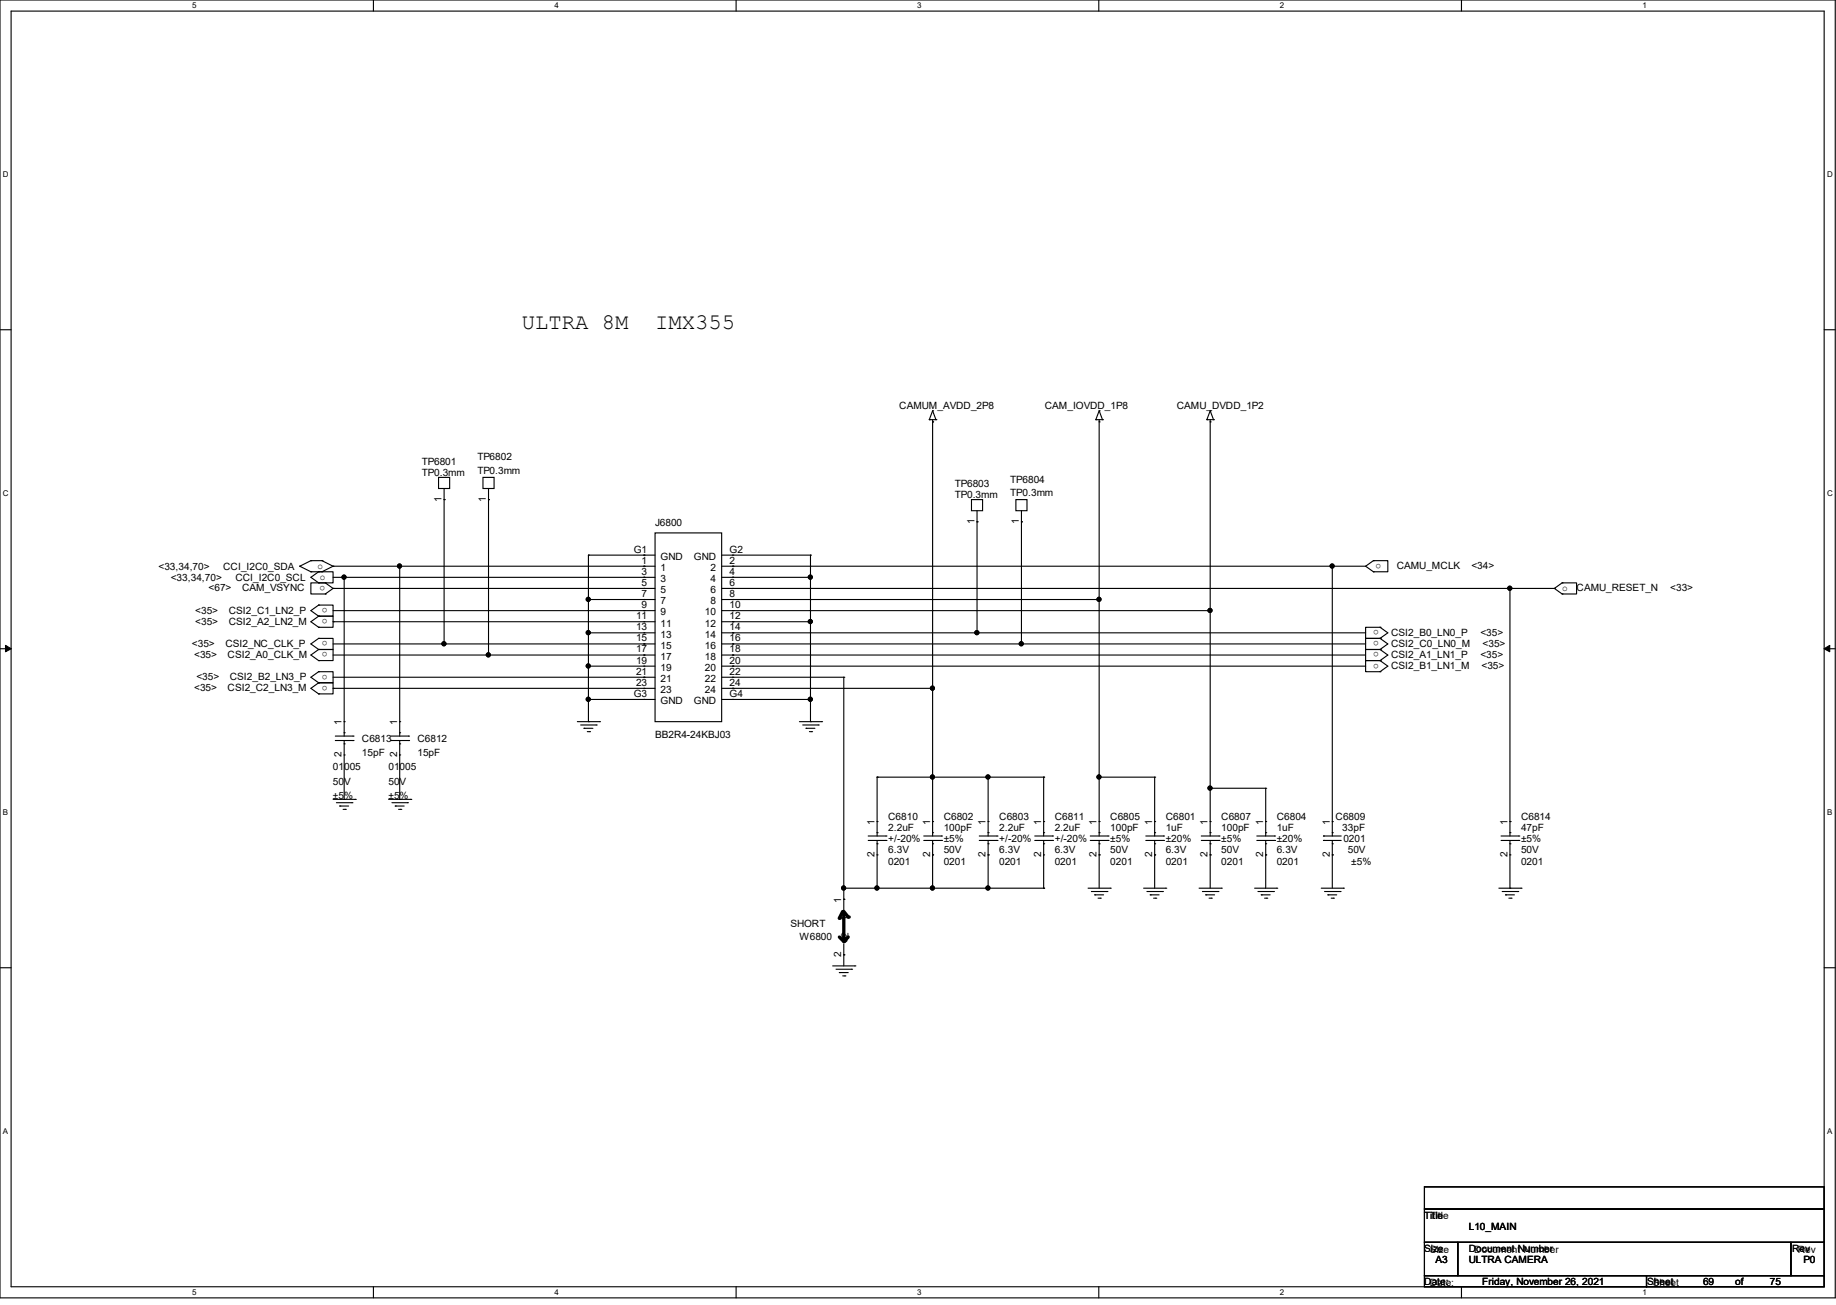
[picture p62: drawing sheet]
<svg xmlns="http://www.w3.org/2000/svg" width="210mm" height="149mm" viewBox="0 0 210 149" stroke-linecap="round" stroke-linejoin="round" font-family="sans-serif">
<defs><g id="words">
<g font-size="2.5">
<text x="59.7" y="37.6">ULTRA 8M</text>
<text x="74.9" y="37.6">IMX355</text>
</g>
<g font-size="1.1">
<text x="102.9" y="46.8">CAMUM_AVDD_2P8</text>
<text x="119.5" y="46.8">CAM_IOVDD_1P8</text>
<text x="134.6" y="46.8">CAMU_DVDD_1P2</text>
<text x="48.3" y="53.2">TP6801</text>
<text x="54.6" y="52.7">TP6802</text>
<text x="48.3" y="54.4">TP0.3mm</text>
<text x="50.5" y="57.4" transform="rotate(-90 50.5 57.4)">1</text>
<text x="54.6" y="54.2">TP0.3mm</text>
<text x="55.6" y="57.4" transform="rotate(-90 55.6 57.4)">1</text>
<text x="109.2" y="55.7">TP6803</text>
<text x="109.2" y="57">TP0.3mm</text>
<text x="111.5" y="59.9" transform="rotate(-90 111.5 59.9)">1</text>
<text x="115.6" y="55.2">TP6804</text>
<text x="115.6" y="56.7">TP0.3mm</text>
<text x="116.5" y="59.9" transform="rotate(-90 116.5 59.9)">1</text>
<text x="18.1" y="65.2">&lt;33,34,70&gt;</text>
<text x="25.5" y="65.2">CCI_I2C0_SDA</text>
<text x="36.3" y="65.1">o</text>
<text x="72.5" y="63.2">G1</text>
<text x="73.4" y="64.5">1</text>
<text x="73.4" y="65.7">3</text>
<text x="74.9" y="60.2">J6800</text>
<text x="75.6" y="65.3">1</text>
<text x="75.6" y="64.1">GND</text>
<text x="79.4" y="64.1">GND</text>
<text x="81.3" y="65.3">2</text>
<text x="83.4" y="64.5">2</text>
<text x="83.4" y="65.7">4</text>
<text x="83.5" y="63.2">G2</text>
<text x="158" y="64.5" transform="rotate(-180 158 64.5)">o</text>
<text x="159.8" y="65.1">CAMU_MCLK</text>
<text x="168.3" y="65.1">&lt;34&gt;</text>
<text x="19.5" y="66.5">&lt;33,34,70&gt;</text>
<text x="22.3" y="70.2">&lt;35&gt;</text>
<text x="22.3" y="71.5">&lt;35&gt;</text>
<text x="23.9" y="67.7">&lt;67&gt;</text>
<text x="26.2" y="70.2">CSI2_C1_LN2_P</text>
<text x="26.2" y="71.5">CSI2_A2_LN2_M</text>
<text x="26.9" y="66.5">CCI_I2C0_SCL</text>
<text x="27.7" y="67.7">CAM_VSYNC</text>
<text x="36.6" y="66.4">o</text>
<text x="37.2" y="67" transform="rotate(-180 37.2 67)">o</text>
<text x="37.5" y="69.6" transform="rotate(-180 37.5 69.6)">o</text>
<text x="37.5" y="70.8" transform="rotate(-180 37.5 70.8)">o</text>
<text x="72.8" y="70.8">11</text>
<text x="73.4" y="67">5</text>
<text x="73.4" y="68.3">7</text>
<text x="73.4" y="69.6">9</text>
<text x="75.6" y="66.6">3</text>
<text x="75.6" y="67.9">5</text>
<text x="75.6" y="69.1">7</text>
<text x="75.6" y="70.4">9</text>
<text x="75.6" y="71.7">11</text>
<text x="80.6" y="70.4">10</text>
<text x="80.6" y="71.7">12</text>
<text x="81.3" y="66.6">4</text>
<text x="81.3" y="67.9">6</text>
<text x="81.3" y="69.1">8</text>
<text x="83.4" y="67">6</text>
<text x="83.4" y="68.3">8</text>
<text x="83.4" y="69.6">10</text>
<text x="83.4" y="70.8">12</text>
<text x="178.7" y="67.7">o</text>
<text x="180.3" y="67.7">CAMU_RESET_N</text>
<text x="191.1" y="67.7">&lt;33&gt;</text>
<text x="22" y="74">&lt;35&gt;</text>
<text x="22.2" y="75.3">&lt;35&gt;</text>
<text x="22.5" y="77.8">&lt;35&gt;</text>
<text x="25.8" y="74">CSI2_NC_CLK_P</text>
<text x="26" y="75.3">CSI2_A0_CLK_M</text>
<text x="26.3" y="77.8">CSI2_B2_LN3_P</text>
<text x="37.5" y="77.2" transform="rotate(-180 37.5 77.2)">o</text>
<text x="37.5" y="73.4" transform="rotate(-180 37.5 73.4)">o</text>
<text x="37.5" y="74.6" transform="rotate(-180 37.5 74.6)">o</text>
<text x="72.8" y="72.1">13</text>
<text x="72.8" y="73.4">15</text>
<text x="72.8" y="74.6">17</text>
<text x="72.8" y="75.9">19</text>
<text x="72.8" y="77.2">21</text>
<text x="75.6" y="72.9">13</text>
<text x="75.6" y="74.2">15</text>
<text x="75.6" y="75.5">17</text>
<text x="75.6" y="76.8">19</text>
<text x="80.6" y="72.9">14</text>
<text x="80.6" y="74.2">16</text>
<text x="80.6" y="75.5">18</text>
<text x="80.6" y="76.8">20</text>
<text x="83.4" y="72.1">14</text>
<text x="83.4" y="73.4">16</text>
<text x="83.4" y="74.6">18</text>
<text x="83.4" y="75.9">20</text>
<text x="83.4" y="77.2">22</text>
<text x="157.7" y="72.1" transform="rotate(-180 157.7 72.1)">o</text>
<text x="157.7" y="73.4" transform="rotate(-180 157.7 73.4)">o</text>
<text x="157.7" y="74.6" transform="rotate(-180 157.7 74.6)">o</text>
<text x="157.7" y="75.9" transform="rotate(-180 157.7 75.9)">o</text>
<text x="159.1" y="72.7">CSI2_B0_LN0_P</text>
<text x="159.1" y="74">CSI2_C0_LN0_M</text>
<text x="159.1" y="75.3">CSI2_A1_LN1_P</text>
<text x="159.1" y="76.5">CSI2_B1_LN1_M</text>
<text x="169.3" y="72.7">&lt;35&gt;</text>
<text x="169.3" y="75.3">&lt;35&gt;</text>
<text x="169.5" y="76.5">&lt;35&gt;</text>
<text x="169.6" y="74">&lt;35&gt;</text>
<text x="22.2" y="79.1">&lt;35&gt;</text>
<text x="26" y="79.1">CSI2_C2_LN3_M</text>
<text x="37.5" y="78.4" transform="rotate(-180 37.5 78.4)">o</text>
<text x="39.1" y="82.9" transform="rotate(-90 39.1 82.9)">1</text>
<text x="45.4" y="82.9" transform="rotate(-90 45.4 82.9)">1</text>
<text x="72.5" y="79.7">G3</text>
<text x="72.8" y="78.4">23</text>
<text x="75.6" y="78">21</text>
<text x="75.6" y="79.3">23</text>
<text x="75.6" y="80.6">GND</text>
<text x="79.4" y="80.6">GND</text>
<text x="80.6" y="78">22</text>
<text x="80.6" y="79.3">24</text>
<text x="83.4" y="78.4">24</text>
<text x="83.5" y="79.7">G4</text>
<text x="38.1" y="88.1">01005</text>
<text x="38.1" y="89.8">50V</text>
<text x="39.1" y="86.6" transform="rotate(-90 39.1 86.6)">2</text>
<text x="41.4" y="84.9">C6813</text>
<text x="41.4" y="86.4">15pF</text>
<text x="44.4" y="88.1">01005</text>
<text x="44.4" y="89.8">50V</text>
<text x="45.4" y="86.6" transform="rotate(-90 45.4 86.6)">2</text>
<text x="47.8" y="84.9">C6812</text>
<text x="47.8" y="86.4">15pF</text>
<text x="74.9" y="84.4">BB2R4-24KBJ03</text>
<text x="38.1" y="91.4">±5%</text>
<text x="44.4" y="91.4">±5%</text>
<text x="100" y="94.4" transform="rotate(-90 100 94.4)">1</text>
<text x="101.6" y="93.8">C6810</text>
<text x="101.6" y="95.1">2.2uF</text>
<text x="106.4" y="94.4" transform="rotate(-90 106.4 94.4)">1</text>
<text x="107.9" y="93.8">C6802</text>
<text x="107.9" y="95.1">100pF</text>
<text x="112.7" y="94.4" transform="rotate(-90 112.7 94.4)">1</text>
<text x="114.3" y="93.8">C6803</text>
<text x="114.3" y="95.1">2.2uF</text>
<text x="119.1" y="94.4" transform="rotate(-90 119.1 94.4)">1</text>
<text x="120.6" y="93.8">C6811</text>
<text x="120.6" y="95.1">2.2uF</text>
<text x="125.4" y="94.4" transform="rotate(-90 125.4 94.4)">1</text>
<text x="127" y="93.8">C6805</text>
<text x="127" y="95.1">100pF</text>
<text x="131.8" y="94.4" transform="rotate(-90 131.8 94.4)">1</text>
<text x="133.3" y="93.8">C6801</text>
<text x="133.3" y="95.1">1uF</text>
<text x="138.1" y="94.4" transform="rotate(-90 138.1 94.4)">1</text>
<text x="139.7" y="93.8">C6807</text>
<text x="139.7" y="95.1">100pF</text>
<text x="144.5" y="94.4" transform="rotate(-90 144.5 94.4)">1</text>
<text x="146" y="93.8">C6804</text>
<text x="146" y="95.1">1uF</text>
<text x="152.1" y="94.4" transform="rotate(-90 152.1 94.4)">1</text>
<text x="152.8" y="93.8">C6809</text>
<text x="153.5" y="95.1">33pF</text>
<text x="172.4" y="94.4" transform="rotate(-90 172.4 94.4)">1</text>
<text x="174" y="93.8">C6814</text>
<text x="174" y="95.1">47pF</text>
<text x="100" y="98" transform="rotate(-90 100 98)">2</text>
<text x="101.6" y="98.9">0201</text>
<text x="101.6" y="97.6">6.3V</text>
<text x="101.6" y="96.4">+/-20%</text>
<text x="106.4" y="98" transform="rotate(-90 106.4 98)">2</text>
<text x="107.9" y="98.9">0201</text>
<text x="107.9" y="97.6">50V</text>
<text x="107.9" y="96.4">±5%</text>
<text x="112.7" y="98" transform="rotate(-90 112.7 98)">2</text>
<text x="114.3" y="98.9">0201</text>
<text x="114.3" y="97.6">6.3V</text>
<text x="114.3" y="96.4">+/-20%</text>
<text x="119.1" y="98" transform="rotate(-90 119.1 98)">2</text>
<text x="120.6" y="98.9">0201</text>
<text x="120.6" y="97.6">6.3V</text>
<text x="120.6" y="96.4">+/-20%</text>
<text x="125.4" y="98" transform="rotate(-90 125.4 98)">2</text>
<text x="127" y="98.9">0201</text>
<text x="127" y="97.6">50V</text>
<text x="127" y="96.4">±5%</text>
<text x="131.8" y="98" transform="rotate(-90 131.8 98)">2</text>
<text x="133.3" y="98.9">0201</text>
<text x="133.3" y="97.6">6.3V</text>
<text x="133.3" y="96.4">±20%</text>
<text x="138.1" y="98" transform="rotate(-90 138.1 98)">2</text>
<text x="139.7" y="98.9">0201</text>
<text x="139.7" y="97.6">50V</text>
<text x="139.7" y="96.4">±5%</text>
<text x="144.5" y="98" transform="rotate(-90 144.5 98)">2</text>
<text x="146" y="98.9">0201</text>
<text x="146" y="97.6">6.3V</text>
<text x="146" y="96.4">±20%</text>
<text x="152.1" y="98" transform="rotate(-90 152.1 98)">2</text>
<text x="153.7" y="96.4">0201</text>
<text x="154.2" y="97.6">50V</text>
<text x="154.6" y="98.9">±5%</text>
<text x="172.4" y="98" transform="rotate(-90 172.4 98)">2</text>
<text x="174" y="98.9">0201</text>
<text x="174" y="97.6">50V</text>
<text x="174" y="96.4">±5%</text>
<text x="90.4" y="106">SHORT</text>
<text x="91.4" y="107.5">W6800</text>
<text x="96.2" y="103.2" transform="rotate(-90 96.2 103.2)">1</text>
<text x="97.1" y="107.3" transform="rotate(-90 97.1 107.3)">2</text>
<text x="97.1" y="105.4" transform="rotate(-90 97.1 105.4)">1</text>
<text x="96.2" y="109.5" transform="rotate(-90 96.2 109.5)">2</text>
<text x="162.9" y="139.4">Title</text>
<text x="162.9" y="143.2">Size</text>
<text x="163.5" y="139.5">Title</text>
<text x="163.5" y="143.3">Size</text>
<text x="168" y="143.2">Document Number</text>
<text x="168" y="140.7">L10_MAIN</text>
<text x="168.6" y="143.3">Document Number</text>
<text x="205" y="143.2">Rev</text>
<text x="205.6" y="143.3">Rev</text>
<text x="162.9" y="147">Date:</text>
<text x="163.5" y="147.1">Date:</text>
<text x="164.2" y="144.5">A3</text>
<text x="168" y="144.5">ULTRA CAMERA</text>
<text x="169.5" y="147">Friday, November 26, 2021</text>
<text x="188.4" y="147">Sheet</text>
<text x="189.1" y="147.1">Sheet</text>
<text x="194.8" y="147">69</text>
<text x="198.5" y="147">of</text>
<text x="202.5" y="147">75</text>
<text x="206.3" y="144.5">P0</text>
</g>
<g font-size=".9">
<text x="22" y=".9">5</text>
<text x="63.4" y=".9">4</text>
<text x="104.9" y=".9">3</text>
<text x="146.4" y=".9">2</text>
<text x="187.9" y=".9">1</text>
<text x=".3" y="20.3">D</text>
<text x="209" y="20.3">D</text>
<text x=".3" y="56.7">C</text>
<text x="209" y="56.7">C</text>
<text x=".3" y="93.2">B</text>
<text x="209" y="93.2">B</text>
<text x=".3" y="129.7">A</text>
<text x="209" y="129.7">A</text>
<text x="22" y="148.1">5</text>
<text x="63.4" y="148.1">4</text>
<text x="104.9" y="148.1">3</text>
<text x="146.4" y="148.1">2</text>
<text x="187.9" y="148.1">1</text>
</g>
</g></defs>
<path d="M0 0h209.9v148.5h-209.9zM1.3 1.3h207.4v145.9h-207.4z" fill="none" stroke="#000" stroke-width=".13"/>
<g fill="#fff">
<path d="M22 .1h.5v1h-.5z"/>
<path d="M22 147.3h.5v1h-.5z"/>
</g>
<path d="M42.7 0v1.3M42.7 147.2v1.3" fill="none" stroke="#000" stroke-width=".13"/>
<g fill="#fff">
<path d="M63.4 .1h.5v1h-.5z"/>
<path d="M63.4 147.3h.5v1h-.5z"/>
</g>
<path d="M84.2 0v1.3M84.2 147.2v1.3" fill="none" stroke="#000" stroke-width=".13"/>
<g fill="#fff">
<path d="M104.9 .1h.5v1h-.5z"/>
<path d="M104.9 147.3h.5v1h-.5z"/>
</g>
<path d="M125.7 0v1.3M125.7 147.2v1.3" fill="none" stroke="#000" stroke-width=".13"/>
<g fill="#fff">
<path d="M146.4 .1h.5v1h-.5z"/>
<path d="M146.4 147.3h.5v1h-.5z"/>
</g>
<path d="M167.2 0v1.3M167.2 147.2v1.3" fill="none" stroke="#000" stroke-width=".13"/>
<g fill="#fff">
<path d="M187.9 .1h.5v1h-.5z"/>
<path d="M187.9 147.3h.5v1h-.5z"/>
<path d="M.3 19.5h.7v1h-.7z"/>
<path d="M209 19.5h.6v1h-.6z"/>
<path d="M.3 55.9h.7v1h-.7z"/>
<path d="M209 55.9h.6v1h-.6z"/>
</g>
<path d="M0 37.7h1.3M208.7 37.7h1.2" fill="none" stroke="#000" stroke-width=".13"/>
<g fill="#fff">
<path d="M.3 92.4h.6v1h-.6z"/>
<path d="M209 92.4h.6v1h-.6z"/>
</g>
<path d="M0 74.2h1.3M208.7 74.2h1.2" fill="none" stroke="#000" stroke-width=".13"/>
<path d="M.6 73.8l.7 .4-.7 .3zM208.7 74.2l.6-.4v.7z" fill="#000" stroke="#000" stroke-width=".13"/>
<g fill="#fff">
<path d="M.3 128.9h.6v1h-.6z"/>
<path d="M209 128.9h.6v1h-.6z"/>
</g>
<g fill="none" stroke="#000" stroke-width=".13">
<path d="M50.2 54.6h1.2v1.3h-1.2zM50.8 57.1h.1M50.8 55.9v17.8M55.2 54.6h1.3v1.3h-1.3zM55.9 57.1h.1M55.9 55.9v19M106.3 48h.1M106.3 48h.8M106.7 48.3h.1M106.7 47h.1M106.7 48v47.6M106.7 47l.4 1"/>
<path d="M106.7 47l-.4 1M107.1 48h.1M111.1 57.1h1.3v1.3h-1.3zM111.8 59.7h.1M111.8 58.4v14M116.2 57.1h1.3v1.3h-1.3zM116.8 59.7h.1M116.8 58.4v15.3M125.3 48h.1M125.3 48h.8M125.7 48.3h.1M125.7 47h.1"/>
<path d="M125.7 48v47.6M125.7 47l-.4 1M125.7 47l.4 1M126.1 48h.1M138 48h.1M138 48h.8M138.4 48.3h.1M138.4 47h.1M138.4 48v47.6M138.4 47l.4 1M138.4 47l-.4 1M138.8 48h.1"/>
<path d="M34.3 64.8h.1M34.3 64.8l1.3 .6M35.6 64.1h1.2M35.6 64.1h.1M35.6 65.4h.1M35.6 64.1l-1.3 .7M35.6 65.4h1.2M36.4 65.4h.1M36.4 66.7h.1M36.4 65.4h1.7v1.3h-1.7M36.4 65.4l-.8 .6 .8 .7M36.4 78.1h.1"/>
<path d="M36.4 76.8h.1M36.4 76.8h1.7v1.3h-1.7M36.4 79.4h.1M36.4 78.1h1.7v1.3h-1.7M36.4 70.5h.1M36.4 69.2h.1M36.4 69.2h1.7v1.3h-1.7M36.4 71.8h.1M36.4 70.5h1.7v1.3h-1.7M36.4 76.8l-.8 .7 .8 .6M36.4 78.1l-.8 .6 .8 .7M36.4 69.2l-.8 .6 .8 .7"/>
<path d="M36.4 70.5l-.8 .6 .8 .7M36.4 74.3h.1M36.4 73h.1M36.4 73h1.7v1.3h-1.7M36.4 75.6h.1M36.4 74.3h1.7v1.3h-1.7M36.4 73l-.8 .7 .8 .6M36.4 74.3l-.8 .6 .8 .7M36.8 64.1l1.3 .7M36.8 64.1h.1M36.8 65.4h.1M37.2 66.7l.9 .6"/>
<path d="M37.2 67.9h.1M37.2 66.7h.1M37.2 66.7h-1.6v1.2h1.6M38.1 71.1h.1M38.1 78.7h.1M38.1 69.8h36.8M38.1 77.5h36.8M38.1 71.1h36.8M38.1 78.7h36.8M38.1 67.3h.1M38.1 64.8h36.8M38.1 66h36.8"/>
<path d="M38.1 73.7h36.8M38.1 74.9h36.8M38.1 67.3h36.8M38.1 64.8h.1M38.1 64.8l-1.3 .6M38.1 67.3l-.9 .6M39.4 66v18.2M39.4 66h.1M45.7 64.8v19.4M45.7 64.8h.1M50.8 73.7h.1M55.9 74.9h.1"/>
<path d="M67.3 63.5h.1M67.3 76.2h7.6M67.3 63.5h7.6M67.3 63.5v19M67.3 76.2h.1M67.3 72.4h7.6M67.3 72.4h.1M67.3 68.6h.1M67.3 68.6h7.6M73.7 64.8h.1M73.7 66h.1M73.7 67.3h.1"/>
<path d="M73.7 68.6h.1M73.7 69.8h.1M73.7 71.1h.1M73.7 72.4h.1M73.7 73.7h.1M73.7 74.9h.1M73.7 76.2h.1M73.7 77.5h.1M73.7 78.7h.1M73.7 63.5h.1M74.9 61h7.6v21.5h-7.6zM82.5 64.8h73.7"/>
<path d="M82.5 66h10.2M82.5 67.3h95.3M82.5 68.6h43.2M82.5 69.8h55.9M82.5 71.1h10.2M82.5 72.4h73.7M82.5 73.7h73.7M82.5 74.9h73.7M82.5 76.2h73.7M82.5 77.5h14M82.5 78.7h24.2M82.5 63.5h10.2"/>
<path d="M83.8 64.8h.1M83.8 66h.1M83.8 67.3h.1M83.8 68.6h.1M83.8 69.8h.1M83.8 71.1h.1M83.8 72.4h.1M83.8 73.7h.1M83.8 74.9h.1M83.8 76.2h.1M83.8 77.5h.1M83.8 78.7h.1"/>
<path d="M83.8 63.5h.1M92.7 63.5h.1M92.7 66h.1M92.7 63.5v19M92.7 71.1h.1M96.5 77.5h.1M96.5 77.5v26.6M106.7 78.7h.1M111.8 72.4h.1M116.8 73.7h.1M125.7 68.6h.1M138.4 69.8h.1"/>
<path d="M152.4 64.8h.1M152.4 64.8v30.8M156.2 64.8l.9 .6M157.1 64.1l-.9 .7M157.1 65.4h.1M157.1 64.1h.1M157.1 64.1h1.7v1.3h-1.7M157.9 71.8l.8 .6-.8 .6M157.9 73l.8 .7-.8 .6M157.9 74.3l.8 .6-.8 .7M157.9 75.6l.8 .6-.8 .6M157.9 73h.1"/>
<path d="M157.9 71.8h.1M157.9 71.8h-1.7v1.2h1.7M157.9 74.3h.1M157.9 73h-1.7v1.3h1.7M157.9 75.6h.1M157.9 74.3h-1.7v1.3h1.7M157.9 76.8h.1M157.9 75.6h-1.7v1.2h1.7M172.7 67.3v28.3M172.7 67.3h.1M177.8 67.3h.1M177.8 67.3l.9 .6"/>
<path d="M178.7 66.7h.1M178.7 67.9h.1M178.7 66.7h1.6v1.2h-1.6M178.7 66.7l-.9 .6M38.1 91.4h2.5M38.4 84.2h2M38.4 84.7h2M38.5 91.8h1.8M38.9 92.2h1M38.9 92.2h.1M39.2 92.6h.3M39.4 91.4h.1"/>
<path d="M39.4 83.8h.1M39.4 85.1h.1M39.4 82.5h.1M39.4 86.4h.1M39.4 84.7v6.7M39.5 92.6h.1M40.3 91.8h.1M40.4 84.2h.1M40.4 84.7h.1M40.6 91.4h.1M44.4 91.4h2.6M44.7 84.2h2"/>
<path d="M44.7 84.7h2M44.8 91.8h1.8M45.2 92.2h1M45.2 92.2h.1M45.6 92.6h.2M45.7 91.4h.1M45.7 83.8h.1M45.7 85.1h.1M45.7 82.5h.1M45.7 86.4h.1M45.7 84.7v6.7M45.8 92.6h.1"/>
<path d="M46.6 91.8h.1M46.7 84.2h.1M46.7 84.7h.1M47 91.4h.1M66 82.5h2.6M66.4 82.9h1.8M66.8 83.3h.1M66.8 83.3h1M67.2 83.7h.2M67.3 80h.1M67.3 82.5h.1M67.3 80h7.6"/>
<path d="M67.4 83.7h.1M68.2 82.9h.1M68.6 82.5h.1M73.7 80h.1M82.5 80h10.2M83.8 80h.1M91.4 82.5h2.6M91.8 82.9h1.8M92.2 83.3h.1M92.2 83.3h1M92.6 83.7h.2M92.7 82.5h.1"/>
<path d="M92.7 80h.1M92.8 83.7h.1M93.6 82.9h.1M94 82.5h.1M99.3 95.6h2M99.3 96.1h2M100.3 88.9h.1M100.3 88.9v6.7M100.3 88.9h19.1M100.3 95.2h.1M100.3 96.5h.1M100.3 94h.1"/>
<path d="M100.3 97.8h.1M100.3 96.1v5.5M101.3 95.6h.1M101.3 96.1h.1M105.7 95.6h2M105.7 96.1h2M106.7 88.9h.1M106.7 95.2h.1M106.7 96.5h.1M106.7 94h.1M106.7 97.8h.1M106.7 96.1v5.5"/>
<path d="M107.7 95.6h.1M107.7 96.1h.1M112 95.6h2M112 96.1h2M113 88.9h.1M113 88.9v6.7M113 95.2h.1M113 96.5h.1M113 94h.1M113 97.8h.1M113 96.1v5.5M114 95.6h.1"/>
<path d="M114 96.1h.1M118.4 95.6h2M118.4 96.1h2M119.4 88.9h.1M119.4 88.9v6.7M119.4 95.2h.1M119.4 96.5h.1M119.4 94h.1M119.4 97.8h.1M119.4 96.1v5.5M120.4 95.6h.1M120.4 96.1h.1"/>
<path d="M124.7 95.6h2M124.7 96.1h2M125.7 88.9h.1M125.7 88.9h6.4M125.7 95.2h.1M125.7 96.5h.1M125.7 94h.1M125.7 97.8h.1M125.7 96.1v5.5M126.7 95.6h.1M126.7 96.1h.1M131.1 95.6h2"/>
<path d="M131.1 96.1h2M132.1 88.9h.1M132.1 88.9v6.7M132.1 95.2h.1M132.1 96.5h.1M132.1 94h.1M132.1 97.8h.1M132.1 96.1v5.5M133.1 95.6h.1M133.1 96.1h.1M137.4 95.6h2M137.4 96.1h2"/>
<path d="M138.4 90.2h.1M138.4 90.2h6.4M138.4 95.2h.1M138.4 96.5h.1M138.4 94h.1M138.4 97.8h.1M138.4 96.1v5.5M139.4 95.6h.1M139.4 96.1h.1M143.8 95.6h2M143.8 96.1h2M144.8 90.2h.1"/>
<path d="M144.8 90.2v5.4M144.8 95.2h.1M144.8 96.5h.1M144.8 94h.1M144.8 97.8h.1M144.8 96.1v5.5M145.8 95.6h.1M145.8 96.1h.1M151.4 95.6h.1M151.4 96.1h.1M151.4 95.6h2M151.4 96.1h2"/>
<path d="M152.4 95.2h.1M152.4 96.5h.1M152.4 94h.1M152.4 97.8h.1M152.4 96.1v5.5M171.7 95.6h2M171.7 96.1h2M172.7 95.2h.1M172.7 96.5h.1M172.7 94h.1M172.7 97.8h.1M172.7 96.1v5.5"/>
<path d="M173.7 95.6h.1M173.7 96.1h.1M0 110.7h1.3M95.2 110.5h2.6M95.6 110.9h1.8M96 111.3h.1M96 111.3h1M96.4 111.6h.2M96.5 101.6h.1M96.5 101.6h22.9M96.5 102.9h.1M96.5 109.2h.1"/>
<path d="M96.5 107.9v2.6M96.6 111.6h.1M97.4 110.9h.1M97.8 110.5h.1M100.3 101.6h.1M106.7 101.6h.1M113 101.6h.1M119.4 101.6h.1M124.5 101.6h2.5M124.8 102h1.8M125.2 102.4h.1M125.2 102.4h1"/>
<path d="M125.6 102.7h.3M125.9 102.7h.1M126.6 102h.1M127 101.6h.1M130.8 101.6h2.5M131.2 102h1.8M131.6 102.4h.1M131.6 102.4h1M132 102.7h.2M132.2 102.7h.1M133 102h.1M133.3 101.6h.1"/>
<path d="M137.2 101.6h2.5M137.5 102h1.8M137.9 102.4h.1M137.9 102.4h1M138.3 102.7h.3M138.6 102.7h.1M139.3 102h.1M139.7 101.6h.1M143.5 101.6h2.5M143.9 102h1.8M144.3 102.4h.1M144.3 102.4h1"/>
<path d="M144.7 102.7h.2M144.9 102.7h.1M145.7 102h.1M146 101.6h.1M151.1 101.6h2.6M151.5 102h1.8M151.9 102.4h.1M151.9 102.4h1M152.3 102.7h.2M152.5 102.7h.1M153.3 102h.1M153.7 101.6h.1"/>
<path d="M171.4 101.6h2.6M171.8 102h1.8M172.2 102.4h.1M172.2 102.4h1M172.6 102.7h.2M172.7 101.6h.1M172.8 102.7h.1M173.6 102h.1M174 101.6h.1M208.7 110.7h1.2M162.9 135.8h45.8v2.5h-45.8zM162.9 138.3h45.8v3.8h-45.8z"/>
<path d="M162.9 142.1h3.9v3.8h-3.9zM162.9 145.9h25.4v1.3h-25.4zM166.8 142.1h38.1v3.8h-38.1zM188.3 145.9h20.4v1.3h-20.4zM204.9 142.1h3.8v3.8h-3.8z"/>
</g>
<path d="M96 107.2l.5 .5M96.4 104.3l-.4 .7M96.5 104.5v2.8M96.5 104.3l.5 .6M97 107.2l-.4 .4" fill="none" stroke="#000" stroke-width=".38"/>
<g fill="#000">
<circle cx="96" cy="105" r=".19"/>
<circle cx="96.5" cy="107.3" r=".19"/>
<circle cx="96.5" cy="107.7" r=".19"/>
<circle cx="96.6" cy="107.6" r=".19"/>
<circle cx="97" cy="104.9" r=".19"/>
</g>
<g fill="#000" stroke="#000" stroke-width=".13">
<circle cx="39.3" cy="66" r=".23"/>
<circle cx="45.7" cy="64.7" r=".23"/>
<circle cx="50.8" cy="73.6" r=".23"/>
<circle cx="55.9" cy="74.9" r=".23"/>
<circle cx="67.3" cy="68.6" r=".23"/>
<circle cx="67.3" cy="80" r=".23"/>
<circle cx="67.3" cy="72.4" r=".23"/>
<circle cx="67.3" cy="76.2" r=".23"/>
<circle cx="92.7" cy="71.1" r=".23"/>
<circle cx="92.7" cy="80" r=".23"/>
<circle cx="92.7" cy="66" r=".23"/>
<circle cx="106.7" cy="78.7" r=".23"/>
<circle cx="111.7" cy="72.4" r=".23"/>
<circle cx="116.8" cy="73.6" r=".23"/>
<circle cx="125.7" cy="68.6" r=".23"/>
<circle cx="138.4" cy="69.8" r=".23"/>
<circle cx="152.4" cy="64.7" r=".23"/>
<circle cx="172.7" cy="67.3" r=".23"/>
<circle cx="106.7" cy="88.9" r=".23"/>
<circle cx="113" cy="88.9" r=".23"/>
<circle cx="125.7" cy="88.9" r=".23"/>
<circle cx="138.4" cy="90.1" r=".23"/>
<circle cx="96.5" cy="101.6" r=".23"/>
<circle cx="100.3" cy="101.6" r=".23"/>
<circle cx="106.7" cy="101.6" r=".23"/>
<circle cx="113" cy="101.6" r=".23"/>
</g>
<use href="#words"/>
</svg>
